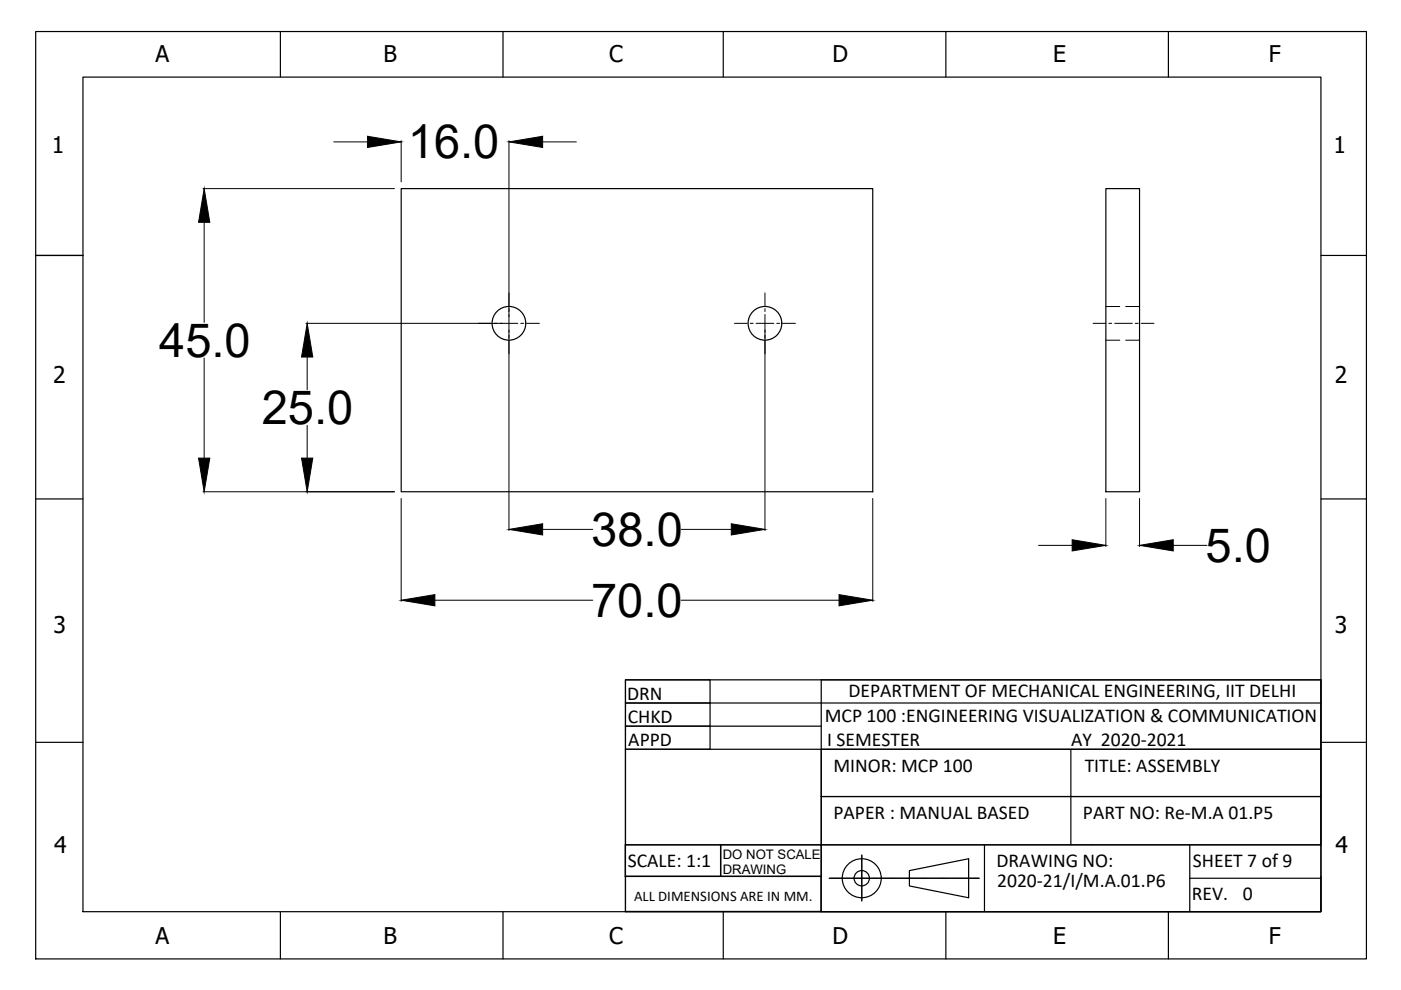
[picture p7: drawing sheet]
<svg xmlns="http://www.w3.org/2000/svg" width="297mm" height="210mm" viewBox="0 0 297 210" stroke-linecap="round" stroke-linejoin="round" font-family="sans-serif">
<defs><g id="words">
<g font-size="10">
<text x="86.5" y="33.6">16.0</text>
<text x="33.8" y="75.6">45.0</text>
<text x="55.5" y="89.9">25.0</text>
<text x="125.4" y="115.7">38.0</text>
<text x="255.6" y="119.1">5.0</text>
<text x="125.3" y="130.8">70.0</text>
</g>
<g font-size="4.9">
<text x="33" y="13.2">A</text>
<text x="81.3" y="13.2">B</text>
<text x="129.1" y="13.2">C</text>
<text x="176.5" y="13.2">D</text>
<text x="223.3" y="13.2">E</text>
<text x="269" y="13.2">F</text>
<text x="11" y="32.5">1</text>
<text x="282.7" y="32.5">1</text>
<text x="11.3" y="81.2">2</text>
<text x="283" y="81.2">2</text>
<text x="11.3" y="134.2">3</text>
<text x="283" y="134.2">3</text>
<text x="11.5" y="180.8">4</text>
<text x="283.2" y="180.8">4</text>
<text x="33" y="200.1">A</text>
<text x="81.3" y="200.1">B</text>
<text x="129.1" y="200.1">C</text>
<text x="176.5" y="200.1">D</text>
<text x="223.3" y="200.1">E</text>
<text x="269" y="200.1">F</text>
</g>
<g font-size="4.2">
<text x="132.9" y="148.3">DRN</text>
<text x="179.9" y="147.7">DEPARTMENT OF MECHANICAL ENGINEERING, IIT DELHI</text>
<text x="133.1" y="153.2">CHKD</text>
<text x="174.9" y="153.1">MCP 100 :ENGINEERING VISUALIZATION &amp; COMMUNICATION</text>
<text x="133.2" y="158.1">APPD</text>
<text x="175.4" y="158.2">I SEMESTER</text>
<text x="227.1" y="158.2">AY 2020-2021</text>
<text x="176.7" y="163.6">MINOR: MCP 100</text>
<text x="230" y="163.6">TITLE: ASSEMBLY</text>
<text x="176.7" y="173.6">PAPER : MANUAL BASED</text>
<text x="229.6" y="173.7">PART NO: Re-M.A 01.P5</text>
<text x="133.1" y="183.9">SCALE: 1:1</text>
<text x="211.3" y="183.8">DRAWING NO:</text>
<text x="252.9" y="183.7">SHEET 7 of 9</text>
<text x="211.4" y="188">2020-21/I/M.A.01.P6</text>
<text x="252.7" y="190.8">REV.</text>
<text x="263.5" y="190.8">0</text>
</g>
<text font-size="3.1" x="134.4" y="191">ALL DIMENSIONS ARE IN MM.</text>
<g font-size="2.8">
<text x="153.2" y="182.2">DO NOT SCALE</text>
<text x="153.2" y="185.2">DRAWING</text>
</g>
</g></defs>
<!-- layer: PDF2_Geometry -->
<g fill="none" stroke="#000" stroke-width=".25">
<path d="M7.6 6.7h282.1v196.6h-282.1zM17.6 16.3h262.5v177h-262.5zM59.4 6.7v9.6M106.6 6.7v9.6M153.3 6.7v9.6M200.5 6.7v9.6M247.7 6.7v9.6M7.6 54.2h10M280.1 54.2h9.6M7.6 105.8h10M280.1 105.8h9.6M7.6 157.4h10"/>
<path d="M132.6 144.1h147.5v49.2h-147.5zM132.6 158.9h41.5v20.2h-41.5zM132.6 154h17.9v4.9h-17.9zM132.6 144.1h17.9v5h-17.9zM132.6 149.1h17.9v4.9h-17.9zM150.5 149.1h129.6M150.5 154h23.6M174.1 144.1v14.8h106v-14.8M174.1 158.9h106v10h-106zM280.1 157.4h9.6M132.6 179.1h20.2v6.7h-20.2zM152.8 179.1h21.3v6.7h-21.3z"/>
<path d="M174.1 168.9h106v10.2h-106zM174.1 179.1v6.7M174.1 179.1h105.9M252.3 179.1v14.2M59.4 193.4v9.9M106.6 193.3v10M132.6 185.8h41.5v7.4h-41.5zM153.3 193.3v10M174.1 185.8v7.5h87.7M200.5 193.3v10M247.7 193.3v10M252.3 186.2h27.8"/>
<path d="M280.1 185.8v7.5h-18.3"/>
</g>
<!-- layer: PDF2_Text -->
<path d="M174.1 144.1h106" fill="none" stroke="#000" stroke-width=".25"/>
<!-- layer: 0 -->
<g fill="none" stroke="#000" stroke-width=".25">
<path d="M85.1 40h99.9v64.3h-99.9zM234.5 40h7.1v64.3h-7.1zM227 158.9v20.2M208.7 179.1v14.2M175.8 186.2h31.8M182.7 181.3v9.7M192.8 184.6l12.6-2.5v8.2l-12.6-2.5z"/>
<circle cx="107.9" cy="68.5" r="3.6"/>
<circle cx="162.2" cy="68.5" r="3.6"/>
<circle cx="182.7" cy="186.2" r="4.1"/>
<circle cx="182.7" cy="186.2" r="1.62"/>
</g>
<g fill="none" stroke="#000" stroke-width=".21">
<path d="M43 40h40.6M70.8 30.1h7.1M85.1 29.8v8.8M107.9 29.8v82.7M115.1 30.1h7.1M43.3 47.1v21.3M43.3 75.9v21.2M64.9 68.6h44.9M65.1 75.7v6.9M110.4 68.6h.6M111.7 68.6h2.7M155.7 68.6h2.7"/>
<path d="M159.1 68.6h.6M160.3 68.6h3.8M162.2 62.1v2.7M162.2 65.4v.7M162.2 66.7v45.8M164.7 68.6h.6M165.9 68.6h2.7M231.8 68.6h2.7M234.5 72.1h2.9M234.5 65h2.9M235.1 68.6h.6M236.3 68.6h3.8"/>
<path d="M238.7 72.1h2.9M238.7 65h2.9M240.7 68.6h.6M242 68.6h2.7M65.1 90.2v6.9M43 104.3h40.6M85.1 105.7v21.8M115.1 112.2h10.6M144.4 112.2h10.6M185 105.7v21.8M220.2 115.6h7.1M234.5 105.7v10.2"/>
<path d="M241.6 105.7v10.2M248.8 115.6h7.1M92.2 127.3h33.5M144.4 127.3h33.5"/>
</g>
<path d="M77.9 28.9l7.2 1.2-7.2 1.2zM107.9 30.1l7.2-1.2v2.4zM43.3 40l1.2 7.1h-2.4zM65.1 68.6l1.2 7.1h-2.4zM42.1 97.1h2.4l-1.2 7.2zM63.9 97.1h2.4l-1.2 7.2zM107.9 112.2l7.2-1.2v2.4zM155 111l7.2 1.2-7.2 1.2zM227.3 114.4l7.2 1.2-7.2 1.2zM241.6 115.6l7.2-1.2v2.4zM85.1 127.3l7.1-1.2v2.4zM177.9 126.1l7.1 1.2-7.1 1.2z" fill="#000" stroke="#000" stroke-width=".21"/>
<use href="#words"/>
</svg>
